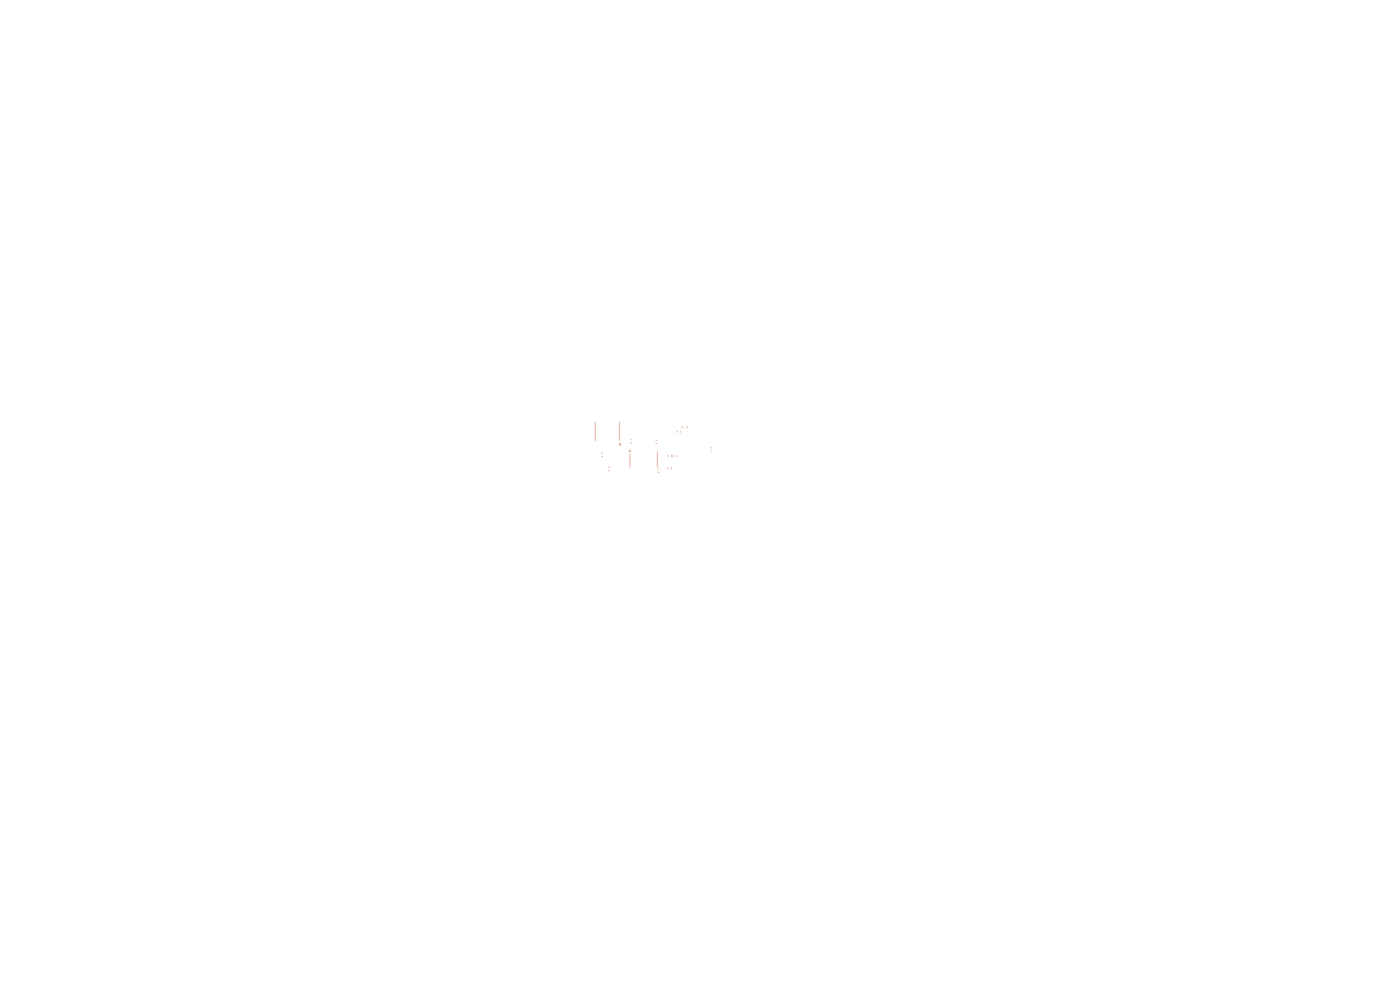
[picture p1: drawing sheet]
<svg xmlns="http://www.w3.org/2000/svg" width="297mm" height="210mm" viewBox="0 0 297 210" stroke-linecap="round" stroke-linejoin="round" font-family="sans-serif">
<g fill="none" stroke="#e8b2a7" stroke-width=".21">
<path d="M126.3 89.6v3.9M127.6 96.1h.2M127.6 96.9h.2M129.1 99.9h.2M129.1 99.1h.2M131.4 89.6v3.9M133.6 96.2v2.9M133.8 94h.3M133.8 93.3h.3M139.1 93.4h.3M139.1 94.1h.3M139.4 95.8v3.3"/>
<path d="M139.6 99.5h.2M141.6 99.2v.3M141.7 96.5v.4M142.4 99.2v.3M142.5 96.5v.4M142.9 96.6v.3M143.6 96.6v.3M143.7 91.5v.2M144.4 91.5v.2M144.7 90.4v.4M145.8 90.4v.4M150.8 95.7h.3"/>
<path d="M150.8 95h.3M139.6 100.2h.2"/>
</g>
<g fill="#e8b2a7" stroke="#e8b2a7" stroke-width=".21">
<path d="M131.3 94.3l.3-.3v.5z"/>
<path d="M133.4 95.8l.3-.3v.3z"/>
</g>
</svg>
